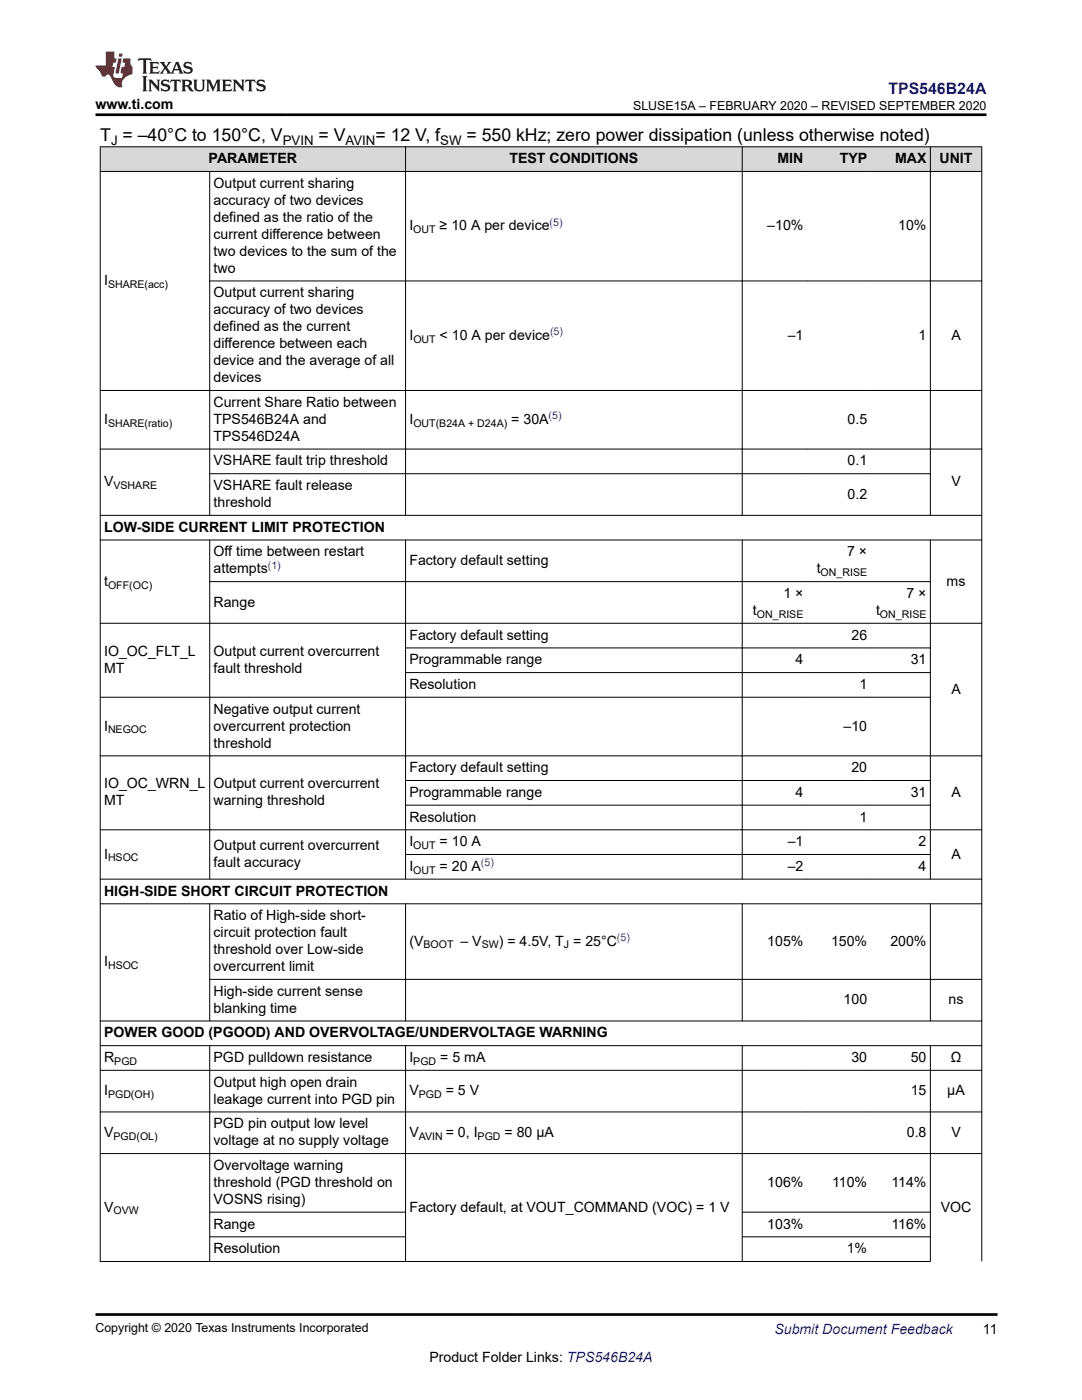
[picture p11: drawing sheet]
<svg xmlns="http://www.w3.org/2000/svg" width="216mm" height="279mm" viewBox="0 0 216 279" stroke-linecap="round" stroke-linejoin="round" font-family="sans-serif">
<defs><g id="words">
<g font-size="3.5">
<text x="20" y="28.1">T = –40°C to 150°C, V</text>
<text x="63.6" y="28.1">= V</text>
<text x="74.9" y="28.1">= 12 V, f</text>
<text x="93.1" y="28.1">= 550 kHz; zero power dissipation (unless otherwise noted)</text>
</g>
<text font-size="3.2" fill="#00f" x="177.3" y="18.7">TPS546B24A</text>
<g font-size="2.8">
<text x="19.1" y="21.8">www.ti.com</text>
<text x="41.6" y="32.6">PARAMETER</text>
<text x="101.7" y="32.6">TEST CONDITIONS</text>
<text x="155.1" y="32.6">MIN</text>
<text x="167.6" y="32.6">TYP</text>
<text x="178.6" y="32.6">MAX</text>
<text x="187.5" y="32.6">UNIT</text>
<text x="42.6" y="37.5">Output current sharing</text>
<text x="42.6" y="40.9">accuracy of two devices</text>
<text x="42.6" y="44.3">defined as the ratio of the</text>
<text x="42.6" y="47.6">current difference between</text>
<text x="81.7" y="46">I</text>
<text x="87.7" y="46">≥ 10 A per device</text>
<text x="153.1" y="46">–10%</text>
<text x="179.2" y="46">10%</text>
<text x="42.6" y="51">two devices to the sum of the</text>
<text x="20.8" y="56.9">I</text>
<text x="42.6" y="54.4">two</text>
<text x="42.6" y="59.3">Output current sharing</text>
<text x="42.6" y="62.7">accuracy of two devices</text>
<text x="42.6" y="66.1">defined as the current</text>
<text x="42.6" y="69.5">difference between each</text>
<text x="81.7" y="67.8">I</text>
<text x="87.7" y="67.8">&lt; 10 A per device</text>
<text x="157.2" y="67.8">–1</text>
<text x="183.3" y="67.8">1</text>
<text x="189.8" y="67.8">A</text>
<text x="42.6" y="72.9">device and the average of all</text>
<text x="42.6" y="76.3">devices</text>
<text x="42.6" y="81.2">Current Share Ratio between</text>
<text x="20.8" y="84.6">I</text>
<text x="42.6" y="84.6">TPS546B24A and</text>
<text x="42.6" y="88">TPS546D24A</text>
<text x="81.7" y="84.6">I</text>
<text x="102" y="84.6">= 30A</text>
<text x="169.1" y="84.6">0.5</text>
<text x="42.6" y="92.9">VSHARE fault trip threshold</text>
<text x="169.1" y="92.9">0.1</text>
<text x="20.8" y="97">V</text>
<text x="42.6" y="97.8">VSHARE fault release</text>
<text x="42.6" y="101.2">threshold</text>
<text x="169.1" y="99.5">0.2</text>
<text x="189.8" y="97">V</text>
<text x="20.8" y="106.1">LOW-SIDE CURRENT LIMIT PROTECTION</text>
<text x="42.6" y="111">Off time between restart</text>
<text x="81.7" y="112.7">Factory default setting</text>
<text x="169" y="111">7 ×</text>
<text x="20.8" y="116.9">t</text>
<text x="42.6" y="114.4">attempts</text>
<text x="156.3" y="119.4">1 ×</text>
<text x="163" y="114.4">t</text>
<text x="180.9" y="119.4">7 ×</text>
<text x="188.9" y="116.9">ms</text>
<text x="42.6" y="121">Range</text>
<text x="150.2" y="122.7">t</text>
<text x="174.8" y="122.7">t</text>
<text x="20.8" y="130.9">IO_OC_FLT_L</text>
<text x="42.6" y="130.9">Output current overcurrent</text>
<text x="81.7" y="127.7">Factory default setting</text>
<text x="169.9" y="127.7">26</text>
<text x="20.8" y="134.3">MT</text>
<text x="42.6" y="134.3">fault threshold</text>
<text x="81.7" y="132.6">Programmable range</text>
<text x="81.7" y="137.5">Resolution</text>
<text x="158.8" y="132.6">4</text>
<text x="171.5" y="137.5">1</text>
<text x="181.7" y="132.6">31</text>
<text x="42.6" y="142.4">Negative output current</text>
<text x="189.8" y="138.4">A</text>
<text x="20.8" y="145.8">I</text>
<text x="42.6" y="145.8">overcurrent protection</text>
<text x="42.6" y="149.2">threshold</text>
<text x="168.3" y="145.8">–10</text>
<text x="81.7" y="154.1">Factory default setting</text>
<text x="169.9" y="154.1">20</text>
<text x="20.8" y="157.3">IO_OC_WRN_L</text>
<text x="20.8" y="160.7">MT</text>
<text x="42.6" y="157.3">Output current overcurrent</text>
<text x="42.6" y="160.7">warning threshold</text>
<text x="81.7" y="159">Programmable range</text>
<text x="158.8" y="159">4</text>
<text x="181.7" y="159">31</text>
<text x="189.8" y="159">A</text>
<text x="81.7" y="164">Resolution</text>
<text x="171.5" y="164">1</text>
<text x="20.8" y="171.3">I</text>
<text x="42.6" y="169.6">Output current overcurrent</text>
<text x="42.6" y="173">fault accuracy</text>
<text x="81.7" y="168.9">I</text>
<text x="81.7" y="173.8">I</text>
<text x="87.7" y="168.9">= 10 A</text>
<text x="87.7" y="173.8">= 20 A</text>
<text x="157.2" y="168.9">–1</text>
<text x="157.2" y="173.8">–2</text>
<text x="183.3" y="168.9">2</text>
<text x="183.3" y="173.8">4</text>
<text x="189.8" y="171.3">A</text>
<text x="20.8" y="178.7">HIGH-SIDE SHORT CIRCUIT PROTECTION</text>
<text x="42.6" y="183.6">Ratio of High-side short-</text>
<text x="42.6" y="187">circuit protection fault</text>
<text x="42.6" y="190.4">threshold over Low-side</text>
<text x="81.7" y="188.7">(V</text>
<text x="91.9" y="188.7">– V</text>
<text x="99.5" y="188.7">) = 4.5V, T = 25°C</text>
<text x="153.1" y="188.7">105%</text>
<text x="165.8" y="188.7">150%</text>
<text x="177.7" y="188.7">200%</text>
<text x="20.8" y="192.9">I</text>
<text x="42.6" y="193.8">overcurrent limit</text>
<text x="42.6" y="198.7">High-side current sense</text>
<text x="42.6" y="202.1">blanking time</text>
<text x="168.3" y="200.4">100</text>
<text x="189.3" y="200.4">ns</text>
<text x="20.8" y="207">POWER GOOD (PGOOD) AND OVERVOLTAGE/UNDERVOLTAGE WARNING</text>
<text x="20.8" y="212">R</text>
<text x="42.6" y="212">PGD pulldown resistance</text>
<text x="81.7" y="212">I</text>
<text x="87.8" y="212">= 5 mA</text>
<text x="169.9" y="212">30</text>
<text x="181.7" y="212">50</text>
<text x="189.7" y="212">Ω</text>
<text x="20.8" y="218.6">I</text>
<text x="42.6" y="216.9">Output high open drain</text>
<text x="42.6" y="220.3">leakage current into PGD pin</text>
<text x="81.7" y="218.6">V</text>
<text x="88.9" y="218.6">= 5 V</text>
<text x="181.7" y="218.6">15</text>
<text x="189" y="218.6">µA</text>
<text x="20.8" y="226.9">V</text>
<text x="42.6" y="225.2">PGD pin output low level</text>
<text x="81.7" y="226.9">V</text>
<text x="88.9" y="226.9">= 0, I</text>
<text x="100.7" y="226.9">= 80 μA</text>
<text x="181" y="226.9">0.8</text>
<text x="189.8" y="226.9">V</text>
<text x="42.6" y="228.6">voltage at no supply voltage</text>
<text x="42.6" y="233.5">Overvoltage warning</text>
<text x="42.6" y="236.9">threshold (PGD threshold on</text>
<text x="153.1" y="236.9">106%</text>
<text x="166" y="236.9">110%</text>
<text x="177.9" y="236.9">114%</text>
<text x="20.8" y="241.8">V</text>
<text x="42.6" y="240.3">VOSNS rising)</text>
<text x="42.6" y="245.2">Range</text>
<text x="81.7" y="241.8">Factory default, at VOUT_COMMAND (VOC) = 1 V</text>
<text x="153.1" y="245.2">103%</text>
<text x="177.9" y="245.2">116%</text>
<text x="187.7" y="241.8">VOC</text>
<text x="42.6" y="250.1">Resolution</text>
<text x="169" y="250.1">1%</text>
<text x="196.1" y="266.1">11</text>
<text x="85.7" y="271.7">Product Folder Links: TPS546B24A</text>
</g>
<text font-size="2.8" fill="#00f" x="154.5" y="266.2">Submit Document Feedback</text>
<g font-size="2.6">
<text x="22.2" y="28.8">J</text>
<text x="56.4" y="28.8">PVIN</text>
<text x="69" y="28.8">AVIN</text>
<text x="87.8" y="28.8">SW</text>
</g>
<g font-size="2.5">
<text x="126.3" y="21.9">SLUSE15A – FEBRUARY 2020 – REVISED SEPTEMBER 2020</text>
<text x="19.1" y="265.9">Copyright © 2020 Texas Instruments Incorporated</text>
</g>
<g font-size="2.1">
<text x="82.5" y="46.5">OUT</text>
<text x="21.6" y="57.4">SHARE(acc)</text>
<text x="82.5" y="68.4">OUT</text>
<text x="21.6" y="85.2">SHARE(ratio)</text>
<text x="82.5" y="85.2">OUT(B24A + D24A)</text>
<text x="22.6" y="97.6">VSHARE</text>
<text x="21.6" y="117.5">OFF(OC)</text>
<text x="163.7" y="115">ON_RISE</text>
<text x="151" y="123.3">ON_RISE</text>
<text x="175.6" y="123.3">ON_RISE</text>
<text x="21.6" y="146.4">NEGOC</text>
<text x="21.6" y="171.9">HSOC</text>
<text x="82.5" y="169.4">OUT</text>
<text x="82.5" y="174.4">OUT</text>
<text x="84.5" y="189.3">BOOT</text>
<text x="96.1" y="189.3">SW</text>
<text x="112.5" y="189.3">J</text>
<text x="21.6" y="193.4">HSOC</text>
<text x="22.8" y="212.5">PGD</text>
<text x="82.5" y="212.5">PGD</text>
<text x="21.6" y="219.1">PGD(OH)</text>
<text x="83.6" y="219.1">PGD</text>
<text x="22.7" y="227.4">PGD(OL)</text>
<text x="83.6" y="227.4">AVIN</text>
<text x="95.3" y="227.4">PGD</text>
<text x="22.7" y="242.4">OVW</text>
</g>
<g font-size="2.1" fill="#00f">
<text x="109.7" y="45">(5)</text>
<text x="109.8" y="66.9">(5)</text>
<text x="109.5" y="83.6">(5)</text>
<text x="53.4" y="113.5">(1)</text>
<text x="96" y="172.9">(5)</text>
<text x="123.1" y="187.8">(5)</text>
</g>
</g></defs>
<g fill="#d8d8d8">
<path d="M20 29.3h175.9v4.9h-175.9z" fill-rule="evenodd"/>
<path d="M20.1 29.4h60.8v4.8h-60.8z" fill-rule="evenodd"/>
<path d="M81 29.4h67v4.8h-67z" fill-rule="evenodd"/>
<path d="M148.2 29.4h12.8v4.8h-12.8z" fill-rule="evenodd"/>
<path d="M161 29.4h12.7v4.8h-12.7z" fill-rule="evenodd"/>
<path d="M173.7 29.4h11.9v4.8h-11.9z" fill-rule="evenodd"/>
<path d="M185.7 29.4h10.1v4.8h-10.1z" fill-rule="evenodd"/>
</g>
<g fill="none" stroke="#000" stroke-width=".2">
<path d="M19.9 29.3h176.1M19.9 34.2h176.1M20 29.2v222.6M41.8 34.2v68.7M80.9 29.2v73.7M148.1 29.2v73.7M185.6 29.2v73.7M195.9 29.2v222.6M41.8 56.1h154.2M19.9 77.9h176.1M19.9 89.6h176.1M41.8 94.5h143.9"/>
<path d="M19.9 102.8h176.1M19.9 107.8h176.1M41.8 116.1h143.9M41.8 107.7v67.8M80.9 107.7v67.8M148.1 107.7v67.8M185.6 107.7v67.8M19.9 124.4h176.1M80.9 129.3h104.8M80.9 134.2h104.8M185.7 139.2h-165.8M80.9 155.8h104.8"/>
<path d="M196 150.8h-176.1M19.9 165.6h176.1M19.9 175.5h176.1M80.9 160.7h104.8M80.9 170.5h104.8M19.9 180.4h176.1M41.8 195.5h154.2M41.8 180.3v23.5M80.9 180.3v23.5M148.1 180.3v23.5M185.6 180.3v23.5M19.9 208.7h176.1"/>
<path d="M19.9 213.6h176.1M41.8 208.6v43.2M80.9 208.6v43.2M148.1 208.6v43.2M185.6 208.6v43.2M196 203.8h-176.1M19.9 221.9h176.1M19.9 230.2h176.1M41.8 241.9h39.2M41.8 246.8h39.2M148 241.9h37.7M148 246.8h37.7"/>
<path d="M185.7 251.8h-165.8"/>
</g>
<path d="M27.7 11.6l-.2 .6 .5-.2h.6v.1v2.2l-.2 .4h1l-.2-.4v-2.2v-.1h.5l.5 .2-.1-.6zM29.8 12.4l.2 .3v1.6l-.2 .4h1.9l.1-.6a1.08 1.08 0 0 1-1.3 .2v-.7h.6l.4 .2v-.7l-.4 .2h-.6v-.5l.2-.2a1 1 0 0 1 1 .3l-.1-.5zM31.8 12.4l1 1.1-1 1.2h.9l-.2-.2 .4-.8 .5 .8-.2 .2h1.6l-.2-.2 .1-.5h1l.1 .5-.1 .2h.9l-.2-.4-.8-1.9h-.5l-1 2.1-.8-1.1 .9-1h-.8l.2 .2-.5 .6-.3-.6 .1-.2zM35.2 12.8l.4 1h-.8zM36.8 12.5a.65 .65 0 0 0-.2 .7 .65 .65 0 0 0 .6 .5l.7 .1 .1 .3a.79 .79 0 0 1-.7 .4 .79 .79 0 0 1-.7-.5l.1 .7 .2-.1a.93 .93 0 0 0 1.1 0 .93 .93 0 0 0 .4-.9 1.46 1.46 0 0 0-1.2-.6l-.1-.3a1.09 1.09 0 0 1 1.2 .2l-.2-.6-.1 .1-.6-.2zM28.4 15.2l.2 .4v2.2l-.2 .4h1l-.2-.4v-2.2l.2-.4zM29.6 15.9l.2 .4v1.5l-.2 .4h.8l-.3-.4v-1.3l1.7 1.8v-2l.2-.4h-.8l.2 .2 .1 1.1-1.2-1.3zM32.3 16a.65 .65 0 0 0-.2 .8 .65 .65 0 0 0 .7 .4l.6 .2 .1 .2a.79 .79 0 0 1-.7 .4 .79 .79 0 0 1-.7-.5l.1 .7 .2-.1a.93 .93 0 0 0 1.1 .1 .93 .93 0 0 0 .4-1 1.46 1.46 0 0 0-1.2-.5l-.1-.4a1.09 1.09 0 0 1 1.2 .2l-.2-.6-.1 .1-.6-.1zM34.1 15.9l-.1 .6a.63 .63 0 0 1 .7-.3l.1 1.6-.3 .4h1l-.2-.4v-1.6a.66 .66 0 0 1 .8 .3l-.1-.6zM36.2 15.9l.2 .4v1.5l-.2 .4h.9l-.2-.2v-.7h.5l.1 .2a.79 .79 0 0 0 1.2 .6l-1-.9a.61 .61 0 0 0 .6-.6 .61 .61 0 0 0-.5-.7zM36.9 16.2h.2a.47 .47 0 0 1 .5 .1 .47 .47 0 0 1 .1 .5l-.2 .1-.6 .1zM38.5 15.9l.2 .2a2.27 2.27 0 0 0 .4 2 1.04 1.04 0 0 0 1.7-.7v-1.3l.2-.2h-.8l.2 .4v1.1a.6 .6 0 0 1-.6 .6 .6 .6 0 0 1-.6-.6v-1.1l.3-.4zM41.1 15.9l.2 .4v1.5l-.2 .4h.7l-.2-.4v-1.4l.9 1.9 .8-1.9v1.4l-.2 .4h1l-.3-.4v-1.5l.3-.4h-.8l-.7 1.5-.7-1.5zM44.3 15.9l.2 .4v1.5l-.2 .4h1.9l.1-.6a1.09 1.09 0 0 1-1.3 .2v-.7h.6l.4 .2v-.6l-.4 .2h-.6v-.6l.2-.1a1.01 1.01 0 0 1 1 .3l-.1-.6zM46.4 15.9l.3 .4v1.5l-.3 .4h.8l-.2-.4v-1.3l1.6 1.8v-2l.2-.4h-.7l.2 .2v1.1l-1.2-1.3zM49 15.9l-.1 .6a.63 .63 0 0 1 .8-.3v1.6l-.3 .4h1l-.2-.4v-1.6a.66 .66 0 0 1 .8 .3l-.1-.6zM51.4 16a.65 .65 0 0 0-.2 .8 .65 .65 0 0 0 .6 .4l.6 .2 .2 .2a.79 .79 0 0 1-.8 .4 .79 .79 0 0 1-.6-.5l.1 .7 .2-.1a.93 .93 0 0 0 1 .1 .93 .93 0 0 0 .5-1 1.46 1.46 0 0 0-1.3-.5l-.1-.4a1.09 1.09 0 0 1 1.3 .2l-.2-.6-.2 .1-.5-.1z" fill="#231f20"/>
<path d="M21.1 10.3v2.7h-2v.4l.9 1a.95 .95 0 0 0 .9 .9 .59 .59 0 0 1 .6-.4 .59 .59 0 0 1 .5 .3l.4 .8a1.59 1.59 0 0 0 2.1 1.4 1.61 1.61 0 0 1 1-2.3l1-.3-.1-1.5a1.59 1.59 0 0 1-.4-1.7h-1.4l-.2 .9h.5l-.1 .9h-.5l-.2 .9v.3l.4 .1-.2 .9h-.6a.73 .73 0 0 1-1.1-.7l.3-1.5h-.5l.2-.9h.5l.2-.9h-.5v-1.3zM23.6 11.6l-.6 3.1h.7l.6-3.1zM23.8 10.7l-.1 .6h.7l.1-.6z" fill="#ed1c24"/>
<path d="M19.1 22.9h177.8M19 262.3h180" fill="none" stroke="#000" stroke-width=".53"/>
<use href="#words"/>
</svg>
